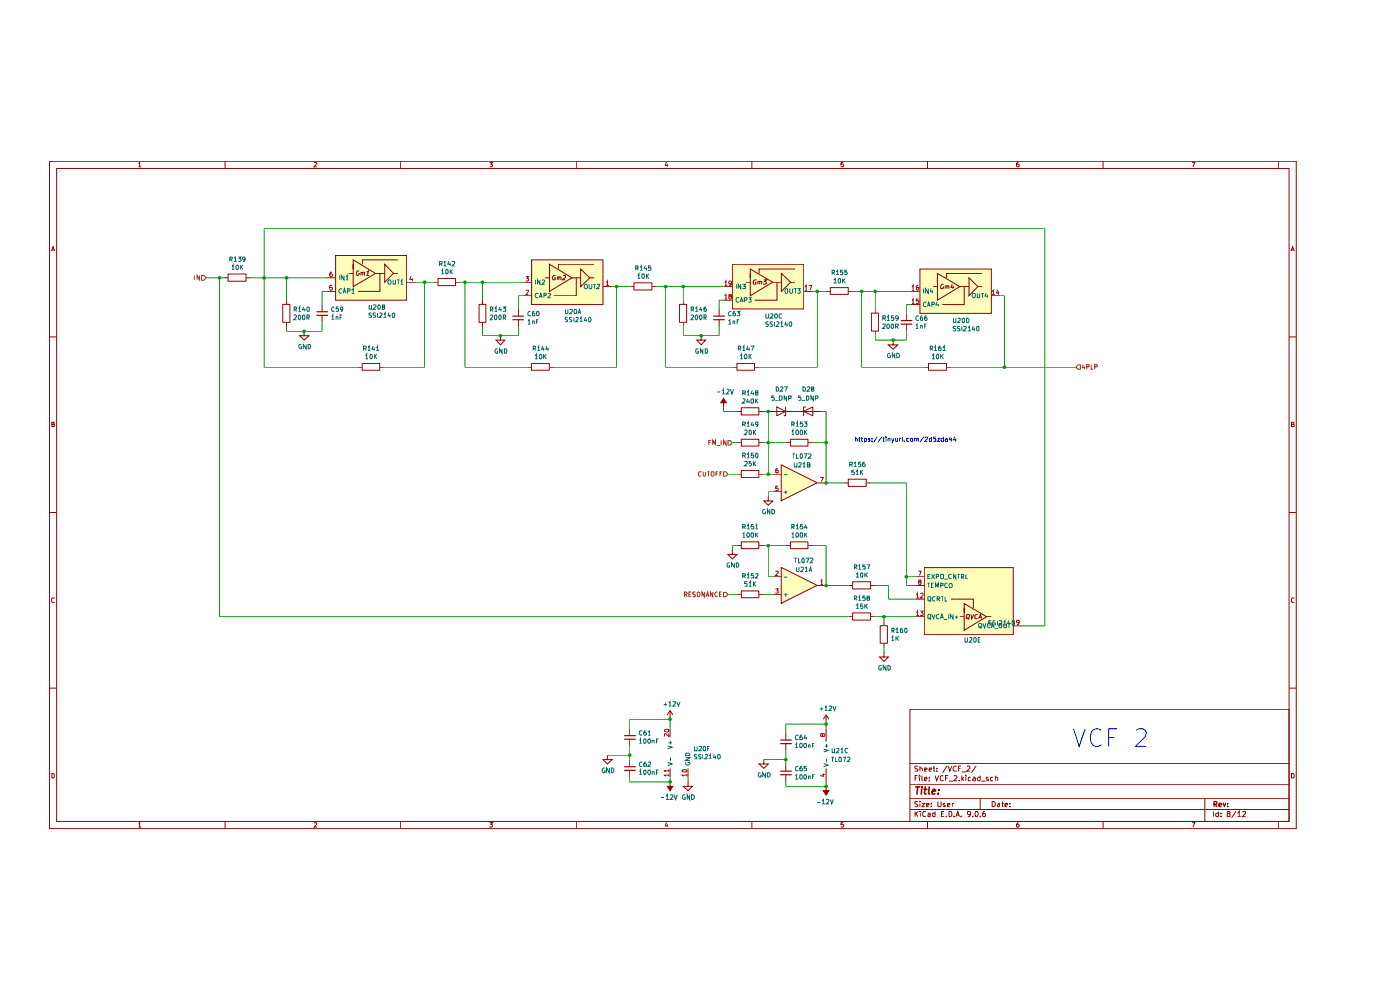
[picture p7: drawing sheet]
<svg xmlns="http://www.w3.org/2000/svg" width="297mm" height="210mm" viewBox="0 0 297 210" stroke-linecap="round" stroke-linejoin="round" font-family="sans-serif">
<g fill="none" stroke="#910000" stroke-width=".21">
<path d="M10.5 34.2h264.5v141.6h-264.5zM12 35.7h261.5v138.5h-261.5zM29.4 34.7l.2-.2v.9M29.4 35.4h.6M47.7 34.2v1.5M66.6 34.5h.5l.1 .1-.6 .8h.6M85 34.2v1.5M103.9 34.5h.6l-.4 .3 .4 .2v.2l-.3 .2-.3-.1M122.3 34.2v1.5M141.4 34.4l-.3 .7h.6M141.6 34.7v.7M159.5 34.2v1.5"/>
<path d="M178.9 34.5h-.4l-.1 .4 .4-.1 .2 .4-.3 .2-.3-.1M196.8 34.2v1.5M216.1 34.5h-.3l-.2 .7 .2 .2 .4-.2-.1-.4h-.4l-.1 .2M234 34.2v1.5M252.9 34.5h.6l-.4 .9M271.3 34.2v1.5M10.9 53.3l.4-1 .3 1M11 53h.5M273.9 53.3l.3-1 .4 1M274 53h.5M10.5 71.5h1.5M273.5 71.5h1.5"/>
<path d="M11 90h.4v-.4h-.4v.9h.4l.1-.4-.2-.1M274 90h.4v-.4h-.4v.9h.5l.1-.3-.3-.2M10.5 108.7h1.5M273.5 108.7h1.5M11.5 126.9l-.4-.1-.2 .5 .2 .5 .4-.1M274.6 126.9l-.5-.1-.1 .3v.5l.1 .2 .5-.1M10.5 146h1.5M193 150.5h80.5v23.7h-80.5zM273.5 146h1.5M11 164.1h.3l.2 .2v.6l-.2 .1h-.3zM29.4 174.8l.2-.3v.9M29.4 175.4h.6"/>
<path d="M47.7 174.2v1.6M66.6 174.6a.31 .31 0 0 1 .4 0 .31 .31 0 0 1 .1 .3l-.5 .5h.6M85 174.2v1.6M103.9 174.5h.6l-.4 .3 .3 .1 .1 .4-.2 .1-.4-.1M122.3 174.2v1.6M141.4 174.4l-.3 .8h.6M141.6 174.8v.6M159.5 174.2v1.6M178.9 174.5h-.4l-.1 .4h.5l.1 .4-.2 .1-.4-.1M193 171.7h80.5M193 169.4h80.5M193 166.5h80.5"/>
<path d="M193 162h80.5M194.1 172.1v1.1M194.1 165h.4M194.3 172.6l.4 .6M194.6 164.5h-.5v1.1M194.7 170.1h-.6v.4l.5 .2 .1 .2-.1 .2h-.5M194.7 162.6l-.4-.1a.37 .37 0 0 0-.2 .4 .37 .37 0 0 0 .5 .3l.1 .1-.1 .3h-.5M194.7 172.1l-.6 .6M195.1 164.5v.1M195.1 164.9v.7M195.2 170v.1M195.2 163l.4-.1 .1 .7"/>
<path d="M195.2 162.5v1.1M195.2 170.4v.7M195.2 172.1v.1M195.2 172.5v.7M195.6 170.4h.6l-.6 .7h.6M195.6 164.5v.9l.1 .2M196.2 165.3l.5-.1-.2-.3h-.3v.7h.4M196.2 163.2h.5l-.1-.3h-.4v.7h.4M196.4 172.2l-.5-.1-.2 .3v.6l.4 .2 .3-.1M196.6 170.8l.5-.1-.1-.3h-.4v.7h.4M196.8 174.2v1.6M196.8 172.6h.6v.6"/>
<path d="M197.1 163.2h.5v-.3h-.4l-.1 .2v.4l.5 .1M197.2 165.5v.1M197.2 164.9v.1M197.4 172.7l-.6 .2v.2l.2 .1 .4-.1M197.6 171v.1M197.6 170.4v.1M197.9 162.9h.5M198.1 162.5v1l.3 .1M198.4 172.6h-.5v.5h.5M198.4 164.5l.3 1.1 .4-1.1M198.4 172.1v1.1M198.7 163.5v.1"/>
<path d="M198.7 162.9v.2M199 170v1.1h.5l.1-.2v-.9M199.7 172.6h.4M200.1 164.6l-.3-.1-.3 .3v.6l.1 .2 .5-.1M200.3 172.1h-.6v1.1h.6M200.5 170.4l-.4 .1 .5 .4-.1 .2h-.4M200.6 165h.4M200.7 173.1v.1M200.9 162.5l-.9 1.4M201 170.8l.5-.1v-.3l-.5 .1 .1 .6h.4M201.2 164.5h-.6v1.1M201.2 162.5l.3 1.1 .4-1.1"/>
<path d="M201.3 172.1h.5l.1 .3v.6l-.3 .2h-.3zM201.3 165.7h.9M202 170.4v.7M202.3 170.4h-.2l-.1 .2M202.3 164.6l.5-.1 .2 .3-.7 .8h.7M202.4 173.1v.1M202.8 173.2l.4-1.1 .3 1.1M202.9 162.6h-.5l-.2 .4 .2 .6 .5-.1M202.9 172.9h.5M203.4 163.1h.4M203.4 165.5v.1M203.9 173.1v.1"/>
<path d="M203.9 162.5h-.5v1.1M204 164.5v1.1M204 163.8h.9M204.1 165.2l.4 .4M204.5 164.9l-.5 .4M204.9 164.5v.1M204.9 164.9v.7M205.1 162.6h.6v.4l-.6 .6h.6M205.9 172.6l-.3 .2-.4-.2 .1-.5h.4a.72 .72 0 0 1-.1 1.1h-.3M205.9 164.9h-.3l-.2 .2 .1 .5h.4M206.3 173.1v.1M206.4 164.9h.4l.1 .1v.6h-.5l-.1-.2 .2-.2h.4"/>
<path d="M206.9 172.2h.4a.64 .64 0 0 1-.1 1 .74 .74 0 0 1-.3-1zM207.1 162.5l-1 1.4M207.9 173.1v.1M207.9 164.5v1.1h-.4l-.2-.2v-.3l.3-.2h.3M207.9 169.4v2.3M208.2 165.7h.8M209 172.1h-.4l-.2 .9 .2 .2 .4-.1v-.5h-.5l-.1 .1M209.6 164.9h-.2l-.2 .1 .2 .3h.2v.3h-.4M210.5 170a.6 .6 0 0 1 .6 .4 .6 .6 0 0 1-.2 .7h-.4zM210.6 164.9h-.2l-.3 .2 .1 .5h.4M211.2 165l.1-.1 .4 .1v.6M211.2 164.5v1.1"/>
<path d="M211.7 170.4h.4v.7h-.4l-.1-.2 .1-.2h.4M212.5 170.4h.4M212.7 170v1.1h.2M213.2 170.8l.6-.1-.1-.3-.5 .1 .1 .6h.4M214.2 171v.1M214.2 170.4v.1M216.1 174.5l-.3 .1-.2 .7 .1 .1h.4l.1-.1-.2-.5-.4 .3M234 174.2v1.6M252.9 174.5h.6l-.4 .9M255.6 169.4v4.8M257.5 172.1v1.1M258.5 172.6l-.4-.1-.2 .2 .1 .4h.5"/>
<path d="M258.5 172.1v1.1M259 173.1v.1M259 172.6h.1M260.5 172.6l-.2-.1v-.3l.6-.1v.4l-.6 .2v.4l.2 .1 .4-.1v-.4l-.1-.1M262.2 172l-.9 1.5M262.5 172.5l.4-.4v1.1M262.5 173.2h.7M263.6 172.2l.6-.1v.5l-.6 .6h.6M271.3 174.2v1.6M274 164.1l.5 .1 .1 .4-.2 .4h-.4z"/>
</g>
<path d="M257.6 170.6l.5-.1v-.4l-.5-.1v1.1M257.8 170.6l.3 .5M258.6 170.8l.6-.1-.2-.3-.4 .1v.4l.1 .2h.4M259.5 170.4l.3 .7 .2-.7M260.4 171v.1M260.4 170.4v.1" fill="none" stroke="#910000" stroke-width=".25"/>
<path d="M194.3 166.9h.8M194.7 166.9l-.2 1.5M195.5 167.4l-.1 1M195.6 166.9v.2M196 167.4h.6M196.3 166.9l-.2 1.3 .4 .2M197.1 166.9l-.1 1.3 .2 .2M197.7 167.9l.8-.1-.2-.4-.4 .1-.2 .7 .2 .2h.4M199.1 168.3l-.1 .1M199.2 167.5v.2" fill="none" stroke="#910000" stroke-width=".34"/>
<g fill="#ffb">
<path d="M196.1 120.4h18.9v14.2h-18.9z"/>
<path d="M195.2 57.1h15.1v9.4h-15.1z"/>
<path d="M155.4 56.1h15.1v9.4h-15.1z"/>
<path d="M112.8 55.1h15.1v9.5h-15.1z"/>
<path d="M165.8 98.6l7.6 3.9-7.6 3.8z"/>
<path d="M71.2 54.2h15.1v9.5h-15.1z"/>
<path d="M165.8 120.4l7.6 3.8-7.6 3.8z"/>
</g>
<g fill="none" stroke="#910000" stroke-width=".21">
<path d="M110.9 59.9h1.9M112.8 55.1h15.1v9.5h-15.1zM115.6 58.9h1M116.6 57.1v4.7l4.7-2.9-4.7-2.8v1.9M117.9 58.4h-.5l-.1 .3-.1 .2 .1 .5 .5-.1v-.4h-.2M118.2 58.8h.4l-.1 .6M118.3 58.8l-.1 .6M118.6 58.8h.4v.6M119.5 58.5l.5-.1v.4l-.7 .6h.6M121.3 58.9h1.9M122.3 58.9v3.8h-4.8M123.2 57.1l1.9 1.8-1.9 1.9z"/>
<path d="M125.1 58.9h1M126.1 56.1h-7.7v1M134.5 60h3.8v1.5h-3.8zM155.4 56.1h15.1v9.4h-15.1zM158.2 59.9h1M159.2 58v4.7l4.7-2.8-4.7-2.8v1.8M160.4 59.4a.5 .5 0 0 0-.6 .2 .5 .5 0 0 0 .1 .7l.5-.1v-.3h-.2M160.8 59.8l.4-.1-.1 .6M160.8 59.7v.6M161.2 59.8h.4l-.1 .5M162 59.4h.6l-.4 .3 .4 .2v.2l-.2 .2-.5-.1M163.9 59.9h1.9"/>
<path d="M164.8 59.9v3.8h-4.7M165.8 58l1.9 1.9-1.9 1.9zM167.7 59.9h1M168.7 57.1h-7.7v.9M195.2 57.1h15.1v9.4h-15.1zM198.9 58.9v4.8l4.7-2.9-4.7-2.8v1.9M205.6 58.9l1.8 1.9-1.8 1.9zM208.4 58h-7.6v.9M110 65.5v1.6M110 67.8v1.5M110.9 62.7h1.9M111.8 77.9h1"/>
<path d="M112.7 77.1h3.8v1.4h-3.8zM116.6 77.9h.9M127.9 60.8h2M133.6 60.8h.9M138.3 60.8h1M153.5 60.8h1.9M153.5 63.7h1.9M170.5 61.8h2M175.3 61.8h.9M176.1 61h3.9v1.4h-3.9zM180 61.8h.9M193.2 61.8h2"/>
<path d="M193.2 64.6h2M197.9 60.8h1M200.1 60.4l-.2-.1-.3 .2v.6l.5 .1v-.3h-.1M200.6 60.7h.3v.5M200.6 60.6l-.1 .6M200.9 60.8l.2-.2 .2 .1-.1 .5M202 60.3l-.2 .7h.5M202.3 60.6l-.1 .6M203.6 60.8h2M204.5 60.8v3.8h-4.6M207.4 60.8h1M210.3 62.7h1.9"/>
<path d="M165.7 98.6l7.6 3.8-7.6 3.8zM166.7 93.9h1M167.7 93.2h3.7v1.4h-3.7zM171.4 93.9h1.1M163 105.3v1h.9l-.9 .9-1-.9h1M163 105.3h.1M163.9 104.3h1.9M163.9 100.6h1.9M166.7 115.7h1M167.7 114.9h3.7v1.5h-3.7zM171.4 115.7h1.1M173.4 102.5h1.9"/>
<path d="M179.1 102.5h.9M180 101.6h3.8v1.6h-3.8zM183.8 102.5h.9M180 130.8h.9M180 124.2h.9M180.9 130h3.8v1.5h-3.8zM180.9 123.4h3.8v1.5h-3.8zM184.7 130.8h1M184.7 124.2h1M186.7 132.7h1.6v3.7h-1.6zM187.5 138.4v1h1l-1 .9-.9-.9h.9M187.5 138.4h.1"/>
<path d="M187.5 131.8v1M187.5 136.5v1M194.2 127.1h1.9M194.2 130.8h1.9M194.2 122.3h1.9M194.2 124.2h1.9M196.1 120.4h18.9v14.2h-18.9zM201.8 127.1h4.7v1.9M203.6 130.8h.9M204.5 129v4.7l4.8-2.9-4.8-2.8v1.9M205.1 130.5l.2-.2 .3 .2-.1 .7h-.5zM205.1 131.1l.5 .3"/>
<path d="M206 130.3l.2 .9 .4-.9M207.4 130.4a.5 .5 0 0 0-.6 .2 .5 .5 0 0 0 .1 .6h.4M207.6 131.2l.4-.9 .2 .9M207.7 131h.5M209.3 130.8h1M215 132.8h1.9M175.3 153.6h.1M175.3 151.6v2M175.3 154.5v2.8M175.3 151.6l-.6 1M175.3 151.6l.5 1M175.3 163v2.9"/>
</g>
<g fill="none" stroke="#b90000" stroke-width=".21">
<path d="M111.6 58.7h.5l-.3 .3 .3 .1v.4h-.5M128.6 59.9l.3-.3v.9M153.7 59.9l.3-.3v.9M111.6 61.6h.5v.3l-.5 .6h.5M128.6 60.5h.6M153.7 62.7l.3-.2v.9M153.7 60.5h.6M153.7 63.4h.6M154.8 62.8l-.2-.1 .1-.2h.4v.3h-.3l-.2 .3 .2 .3 .4-.1-.2-.5M155.2 60l-.1 .2h-.4l-.1-.4 .2-.2 .4 .2-.2 .7h-.3M170.8 60.9l.2-.4v1.1M170.8 61.6h.5"/>
<path d="M171.6 60.5h.6l-.3 1.1M193.5 60.9l.2-.4v1.1M193.5 63.7l.2-.3v1M193.5 61.6h.5M193.5 64.4h.5M194.8 60.5l-.4 .3v.6l.2 .2 .3-.2-.1-.4h-.3l-.1 .1M194.9 63.4h-.5v.4h.5l-.1 .6-.4-.1M210.5 61.8l.2-.2v.9M210.5 62.5h.6M211.7 61.5l-.3 .7h.6M211.8 61.8v.7M165 99.4l-.4 .2v.7h.5l-.1-.6h-.3l-.1 .2"/>
<path d="M165.1 103.1h-.5v.5h.5l-.1 .5-.4-.1M174 101.3h.7l-.5 .9M194.4 126.2l.2-.4v1M194.4 129.9l.2-.3v1M194.4 126.8h.6M194.4 130.6h.6M194.8 121.2h.6l-.3 .9M195.1 123.4h-.2v-.3l.4-.1 .1 .3-.5 .2 .1 .5h.3l.1-.2-.2-.4M195.2 129.6h.6l-.2 .4 .2 .1v.4h-.6M195.3 126l.1-.2h.3l.1 .4-.6 .6h.6M216.2 131.9l-.1 .2h-.4v-.5h.4l.1 .1-.1 .7-.4 .1M174.5 155.8l.2-.2 .3 .2v.2l-.3 .2-.4-.6-.2 .1v.4l.2 .1 .2-.2"/>
<path d="M174.4 164.3h.6M174.7 164.1v.6l-.7-.2"/>
</g>
<g fill="none" stroke="#006665" stroke-width=".21">
<path d="M113.6 59.4v.9M114.5 59.4v.9l-.5-.9v.9M115 59.4h.4l.2 .1-.6 .8h.6M114.1 62.3l-.4-.1a.48 .48 0 0 0-.1 .6 .48 .48 0 0 0 .5 .3M114.4 63.2l.3-1 .4 1M114.5 62.9h.5M115.4 62.7h.4v-.5h-.4v1M116.2 62.3l.5-.1 .1 .2-.6 .8h.6M124 60.5l.4-.2a.59 .59 0 0 1 .1 .9l-.5-.1zM125 60.3v.9h.5l.1-.9M125.8 60.3h.6M126.1 60.3v.9"/>
<path d="M126.7 60.4h.5v.3l-.6 .5h.6M156.2 60.3v.9M156.7 63.3l-.4-.1a.48 .48 0 0 0-.1 .6 .48 .48 0 0 0 .5 .2M157 64.1l.3-.9 .3 .9M157.1 63.8h.5M157.1 60.3v.9l-.5-.9v.9M157.6 60.3h.6l-.4 .4h.3v.5l-.5-.1M157.9 63.7h.4l.2-.2-.1-.3h-.5v.9M158.8 63.2h.5l-.2 .3 .2 .1v.4h-.5M166.8 61.2l.3 .2v.7l-.3 .1a.6 .6 0 0 1 0-1zM167.5 61.2v.8l.2 .2h.3l.1-.2v-.8M168.4 61.2h.6"/>
<path d="M168.7 61.2v1M169.2 61.2h.6l-.3 .4 .3 .1v.5h-.6M195.9 61.2v1M196.4 64.2l-.3-.1-.2 .3 .1 .5h.4M196.8 65l.2-.9 .4 .9M196.8 64.8h.5M196.9 61.2v1l-.6-1v1M197.5 61.2l-.1 .7h.5M197.7 64.6l.5-.1v-.3l-.5-.1v.9M197.8 61.6v.6M198.8 64l-.3 .7h.6M199 64.4v.6"/>
<path d="M206.3 62.3h.5a.6 .6 0 0 1-.1 .9h-.2a.6 .6 0 0 1-.2-.9zM207.3 62.2v.9l.2 .1 .4-.2v-.8M208.2 62.2h.5M208.4 62.2v1M209.2 62.2l-.2 .6h.5M209.5 62.5v.7M166.3 104.4h.7M166.3 100.7h.7M166.7 104.1v.7M196.8 123.7h.5M196.8 126.7h.6v.6l-.1 .2-.5-.2zM196.8 122.3h.4"/>
<path d="M197 127.3l.5 .3M197 131.1l.5 .3M197 130.3l.4 .2v.7h-.6v-.7zM197 123.7v.9M197.4 121.8h-.6v1h.6M197.6 121.8l.7 1M197.6 124.1h.3M197.7 130.3l.3 .9 .4-.9M198 123.7h-.4v.9h.4M198.3 121.8l-.7 1M198.4 126.7l-.4-.1a.46 .46 0 0 0-.2 .6 .46 .46 0 0 0 .6 .2M198.5 124.6v-.9l.3 .7 .2-.7v.9"/>
<path d="M198.6 122.3h.4l.1-.1-.1-.4h-.4v1M198.8 127h.4l.2-.2-.2-.2h-.4v.9M199 127l.4 .5M199.2 130.4a.47 .47 0 0 0-.6 .2 .47 .47 0 0 0 .2 .6h.4M199.5 131.2l.3-.9 .3 .9M199.6 121.9h.5v.8l-.4 .1-.1-.2zM199.6 124.2l.5-.1v-.3l-.5-.1v.9M199.6 131h.5M199.6 126.6h.5M199.9 126.6v.9M200.2 131.4h.7M200.3 122.9h.8"/>
<path d="M200.5 126.6v.9h.4M201 123.8l-.2-.1a.56 .56 0 0 0-.2 .9l.4-.1M201.2 130.3v.9M201.6 123.7h.2a.59 .59 0 0 1 0 .9l-.4-.1a.6 .6 0 0 1 .2-.8zM201.8 121.9l-.4-.1-.2 .2v.5l.4 .3 .2-.1M202.2 130.3v.9l-.6-.9v.9M202.6 130.9h.7M202.8 121.8v1l-.5-1v1M202.9 130.6v.6M203.1 121.8h.5M203.4 121.8v1M204 122.3h.3l.2-.4-.5-.1v1"/>
<path d="M204.1 122.3l.4 .5M204.9 121.8v1h.4M207.7 132.3h.5a.6 .6 0 0 1-.2 .9h-.1a.6 .6 0 0 1-.2-.9zM207.8 132.9l.5 .4M208.5 132.3l.4 .9 .2-.9M210.1 132.3h-.5l-.1 .1v.5l.2 .3 .4-.1M210.3 133.2l.3-.9 .3 .9M210.4 132.9h.4M211 133.3h.7M211.9 132.3h.6v.7l-.2 .2-.4-.2zM212.9 132.3v.7l.2 .2 .4-.2v-.7M213.8 132.3h.6"/>
<path d="M214 132.3v.9M174.7 158.9l1 .3-1 .3M175 158.2h.7M175.3 157.8v.8M174.7 162l1 .3-1 .3M175.3 161v.7"/>
</g>
<path d="M108.8 67.8h2.3M108.8 67.1h2.3" fill="none" stroke="#910000" stroke-width=".25"/>
<path d="M154.4 93.5h.5l.5 .4-.5 .5h-.5z" fill="#fff"/>
<path d="M150.4 93.9h.3M150.9 93.4h-.5v1M151.2 94.4v-1l.3 .7 .3-.7v1M152.1 94.5h.7M153 93.4v1M154 93.4v1l-.5-1v1M154.4 93.5h.5l.5 .4-.5 .5h-.5z" fill="none" stroke="#765500" stroke-width=".21"/>
<path d="M153.5 100.1h.5l.4 .5-.4 .4h-.5z" fill="#fff"/>
<path d="M148.8 100.2l-.5-.1a.48 .48 0 0 0-.1 .6 .48 .48 0 0 0 .6 .2M149.2 100.1v.7l.1 .2 .4-.1v-.8M150 100.1h.5M150.3 100.1v.9M150.9 100.2h.6l-.1 .7-.4 .1-.1-.2zM151.9 100.5h.3M152.3 100.1h-.4v.9M152.7 100.5h.3M153.2 100.1h-.5v.9M153.5 100.1h.5l.4 .5-.4 .4h-.5z" fill="none" stroke="#765500" stroke-width=".21"/>
<path d="M156.4 93.9h.9M157.3 99.8h3.7v1.5h-3.7zM157.3 93.2h3.7v1.4h-3.7zM161 93.9h1M156.4 100.6h.9M161 100.6h1" fill="none" stroke="#910000" stroke-width=".21"/>
<path d="M153.5 125.7h.5l.4 .4-.4 .5h-.5z" fill="#fff"/>
<g fill="none" stroke="#765500" stroke-width=".21">
<path d="M145.2 126.1h.4l.2-.2-.1-.2-.5-.1v1M145.5 126.1l.3 .5M146.1 126.1h.4M146.6 125.6h-.5v1h.5M147.5 125.7h-.5v.3l.5 .2v.3h-.5M148.1 125.6h.1a.6 .6 0 0 1 0 1l-.3-.2v-.7zM149.4 125.6v1l-.5-1v1M149.8 126.6l.3-1 .3 1M149.9 126.2h.4M151.2 125.6v1l-.5-1v1M152.2 125.7a.45 .45 0 0 0-.6 .4 .45 .45 0 0 0 .6 .4M152.6 126.1h.4"/>
<path d="M153.1 125.6h-.5v1h.5M153.5 125.7h.5l.4 .4-.4 .5h-.5z"/>
</g>
<path d="M153.5 84.5l.6 .9h-.6v1v-1h-.6z" fill="#910000"/>
<g fill="none" stroke="#910000" stroke-width=".21">
<path d="M144.1 64.6h1.6v3.8h-1.6zM144.9 63.7v.9M144.9 68.4v.9M148.8 71.2v.9h.9l-.9 1.1-1-1.1h1M148.8 71.2h.1M152.6 65.5v1.6M152.6 67.8v1.5M153.5 85.4h-.6l.6-.9 .6 .9h-.6v1M153.5 86.4h.1M163 87.3h11.3M164.8 86.3l1.9 1-1.9 .9zM166.7 86.3v1.9h-.4"/>
<path d="M170.5 87.3l1.9-1v1.9zM170.9 86.3h-.4v1.9M156.4 115.7h.9M157.3 114.9h3.7v1.5h-3.7zM161 115.7h1"/>
</g>
<path d="M151.4 67.8h2.3M151.4 67.1h2.3" fill="none" stroke="#910000" stroke-width=".25"/>
<path d="M228.7 77.4h.5v.9h-.5l-.4-.4z" fill="#fff"/>
<path d="M228.7 77.4h.5v.9h-.5l-.4-.4zM229.8 77.3l-.2 .7h.6M230 77.6v.7M230.5 77.8h.5v-.4l-.5-.1v1M231.5 77.3v1h.4M232.2 77.8h.5l.1-.2-.1-.2-.5-.1v1" fill="none" stroke="#765500" stroke-width=".21"/>
<g fill="none" stroke="#910000" stroke-width=".21">
<path d="M92 59.9h1M92.9 59.1h3.7v1.5h-3.7zM96.7 59.9h1M60 64.6h1.5v3.8h-1.5zM60.8 63.7v.9M60.8 68.4v.9M155.4 77.9h1M156.3 77.1h3.8v1.4h-3.8zM160.1 77.9h.9M184.9 66.4h1.5v3.8h-1.5zM185.7 65.5v1M185.7 70.3v.9"/>
<path d="M189.5 72.1v1.1h.9l-.9 .9-1-.9h1M189.5 72.1h.1M192.3 66.5v1.5M192.3 68.8v1.5M196.1 77.9h.9M197 77.1h3.8v1.4h-3.8zM200.8 77.9h1M156.4 87.3h.9M157.3 86.5h3.7v1.5h-3.7zM161 87.3h1"/>
</g>
<path d="M191.2 68.8h2.3M191.2 68h2.3" fill="none" stroke="#910000" stroke-width=".25"/>
<path d="M42.8 58.4h.5l.5 .5-.5 .5h-.5z" fill="#fff"/>
<path d="M41.3 58.4v1M42.3 58.4v1l-.5-1v1M42.8 58.4h.5l.5 .5-.5 .5h-.5z" fill="none" stroke="#765500" stroke-width=".21"/>
<g fill="none" stroke="#910000" stroke-width=".21">
<path d="M47.5 58.9h.9M48.4 58.1h3.8v1.6h-3.8zM52.2 58.9h1M69.3 58.9h1.9M71.2 54.2h15.1v9.5h-15.1zM74 58h.9M74.9 56.1v4.7l4.8-2.8-4.8-2.9v2M76.2 57.5l-.5 .1-.1 .7 .3 .1 .2-.1 .1-.3h-.2M76.6 57.9l.1-.2 .3 .1v.6M76.6 57.7l-.1 .7M77 57.9l.1-.2 .3 .1-.1 .6M77.7 58.4h.6"/>
<path d="M77.8 57.7l.3-.2-.1 .9M79.7 58h1.9M80.6 58v3.8h-4.7M81.6 56.1l1.9 1.9-1.9 1.9zM83.5 58h.9M84.4 55.1h-7.5v1M86.3 59.9h1.9M64.5 70.3v.9h1l-1 .9-.9-.9h.9M64.5 70.3h.1M68.3 64.6v1.5M68.3 66.9v1.5M69.3 61.8h1.9"/>
<path d="M75.9 77.9h1M76.8 77.1h3.8v1.4h-3.8zM80.6 77.9h1M101.6 64.6h1.5v3.8h-1.5zM102.4 63.7v.9M102.4 68.4v.9M106.2 71.2v.9h.9l-.9 1.1-1-1.1h1M106.2 71.2h.1M163.9 126.1h1.9M163.9 122.3h1.9M165.7 120.4l7.6 3.8-7.6 3.8zM173.4 124.2h1.9"/>
<path d="M146 165.9v.9h.9l-.9 .9-1.1-.9h1.1M146 165.9h.1"/>
</g>
<path d="M70.4 57.7l-.3 .1a.6 .6 0 0 0 0 .9l.4-.2v-.2l-.1-.2-.5 .2M87.2 58.6l-.3 .7h.6M87.5 59v.6M70.4 60.5h-.4l-.1 .5h.5v.5l-.3 .1-.2-.2M164.5 124.9h.6l-.3 .4 .3 .1v.3h-.6M164.6 121.2h.4l.1 .3-.6 .6h.6M174.1 123.3l.2-.3v1M174.1 124h.5" fill="none" stroke="#b90000" stroke-width=".21"/>
<g fill="none" stroke="#006665" stroke-width=".21">
<path d="M72 58.4v1M73 58.4v1l-.6-1v1M73.4 58.7l.3-.3v1M73.4 59.4h.5M82.5 59.4h.2a.59 .59 0 0 1 .1 .9l-.4-.1a.6 .6 0 0 1 .1-.8zM83.4 59.4l.1 .9h.3l.1-.2v-.7M84.2 59.4h.5M84.5 59.4v.9M85 59.6l.3-.2v.9M72.5 61.4l-.3-.2-.3 .4 .3 .6h.3M72.8 62.2l.3-1 .3 1M72.9 61.9h.4"/>
<path d="M73.7 61.7l.5-.1-.1-.4h-.4v1M74.6 61.6l.3-.4v1M74.6 62.2h.6M85 60.3h.6M166.3 126.2h.7M166.3 122.4h.7M166.7 125.8v.8"/>
</g>
<path d="M67.2 66.9h2.3M67.2 66.1h2.3" fill="none" stroke="#910000" stroke-width=".25"/>
<path d="M142.1 165.9v.9h.6l-.6 .9-.5-.9h.5z" fill="#910000"/>
<g fill="none" stroke="#910000" stroke-width=".21">
<path d="M155.4 116.7v.9h1l-1 .9-1-.9h1M155.4 116.7h.1M156.4 126.1h.9M157.3 125.4h3.7v1.4h-3.7zM161 126.1h1M133.6 154.5v1.5M133.6 156.8v1.4M142.1 152.6h.1M142.1 150.7v1.9M142.1 154.5v1.9M142.1 150.7l-.5 .9M142.1 150.7l.6 .9"/>
<path d="M166.7 155.5v1.5M166.7 157.7v1.6M128.9 160.2v.9h1l-1 1-1-1h1M128.9 160.2h.1M133.6 161.1v1.5M133.6 163.4v1.5M142.1 165.9v.9h-.5l.5 .9 .6-.9h-.6M142.1 165.9h.1M142.1 163v1.9M146 163v1.9"/>
</g>
<path d="M141 154.9a.54 .54 0 0 1 .9 .1 .49 .49 0 0 1-.5 .3 .49 .49 0 0 1-.4-.4zM141.9 155.6v.6l-.7-.6-.2 .1v.4M141.9 164.4h-.9l.2 .3M141.9 163.5h-.9l.2 .3M141.9 163.2v.6M141.9 164.2v.5M144.8 163.3a.68 .68 0 0 1 .9 .3l-.2 .2h-.6l-.2-.2zM145.7 164.4h-1l.3 .3M145.7 164.2v.5" fill="none" stroke="#b90000" stroke-width=".21"/>
<path d="M141.6 158.2l1 .3-1 .3M141.8 157.6h.8M142.2 157.1v.8M145.5 159.9l.1-.1h.5l.3 .2v.3h-.9zM141.6 161.7l1 .4-1 .3M142.2 160.7v.7M145.5 161.7v.4a.45 .45 0 0 0 .6 .1l.3-.3-.1-.2h-.3v.2M145.5 160.7h.9l-.9 .6h.9" fill="none" stroke="#006665" stroke-width=".21"/>
<path d="M132.5 156.8h2.3M132.5 156h2.3M165.6 157.7h2.3M165.6 157h2.3M132.5 163.4h2.3M132.5 162.6h2.3" fill="none" stroke="#910000" stroke-width=".25"/>
<path d="M175.3 166.8v.9h.5l-.5 1-.6-1h.6z" fill="#910000"/>
<path d="M162 161.1v1h1l-1 .9-1-.9h1M162 161.1h.1M166.7 162.1v1.5M166.7 164.3v1.6M175.3 166.8v.9h-.6l.6 1 .5-1h-.5M175.3 166.8h.1" fill="none" stroke="#910000" stroke-width=".21"/>
<path d="M165.6 164.3h2.3M165.6 163.6h2.3" fill="none" stroke="#910000" stroke-width=".25"/>
<g fill="none" stroke="#090" stroke-width=".21">
<path d="M43.8 58.9h3.7M46.6 58.9v71.9h133.4M53.2 58.9h16.1M60.8 58.9v4.8M88.2 59.9h3.8M90.1 59.9v18h-8.5M97.7 59.9h13.2M98.6 59.9v18h13.2M102.4 59.9v3.8M68.3 68.4v1.9h-7.5v-1M69.3 61.8h-1v2.8M75.9 77.9h-19.9v-29.4h165.7v84.3h-4.8"/>
<path d="M102.4 69.3v1.9h7.6v-1.9M110.9 62.7h-.9v2.8M129.9 60.8h3.7M130.8 60.8v17.1h-13.3M139.3 60.8h14.2M141.2 60.8v17.1h14.2M144.9 69.3v1.9h7.7v-1.9M144.9 60.8v2.9M153.5 63.7h-.9v1.8M172.5 61.8h2.8M173.4 61.8v16.1h-12.4M180.9 61.8h12.3"/>
<path d="M182.8 61.8v16.1h13.3M185.7 61.8v3.7M192.3 70.3v1.8h-6.6v-.9M193.2 64.6h-.9v1.9M201.8 77.9h26.5M212.2 62.7h.9v15.2M153.5 86.4v.9h2.9M155.4 93.9h1M162 87.3h1v13.3M162 93.9h4.7M172.5 93.9h2.8M174.3 87.3h1v15.2h3.8"/>
<path d="M154.4 100.6h2M156.4 115.7h-1v1M162 100.6h1.9M162 115.7h4.7M163 115.7v6.6h.9M163.9 104.3h-.9v1M172.5 115.7h2.8v8.5h4.7M184.7 102.5h7.6v21.7h1.9M154.4 126.1h2M162 126.1h1.9M185.7 124.2h2.8v2.9h5.7M185.7 130.8h8.5"/>
<path d="M187.5 130.8v1M187.5 137.5v.9M192.3 122.3h1.9M133.6 154.5v-1.9h8.5v1.9M133.6 158.2v2.9M166.7 159.3v2.8M175.3 154.5v-.9h-8.6v1.9M128.9 160.2h4.7M133.6 164.9v1h8.5v-1M146 164.9v1M162 161.1h4.7M166.7 165.9v.9h8.6v-.9"/>
</g>
<g fill="none" stroke="#0000ca" stroke-width=".21">
<path d="M181.4 93.1l.3-.1 .2 .1v.5M181.4 92.7v.9M182.1 93h.4M182.3 92.7v.9h.2M182.7 93h.3M182.8 92.7v.8l.2 .1M183.4 93.1h.4v.5h-.4M183.4 93v.9M184.6 93.1l-.3-.1-.2 .1 .5 .2v.3h-.5M185 93.6h.1M185 93.1h.1M186.1 92.6l-.8 1.2"/>
<path d="M187.1 92.6l-.8 1.2M187.3 93h.3M187.4 92.7v.9h.2M188 92.7v.1M188 93v.6M188.4 93.1h.4v.5M188.4 93v.6M189.1 93l.3 .6M189.6 93l-.3 .8-.2 .1M190 93v.6h.4M190.4 93v.6M190.8 93v.6"/>
<path d="M191.1 93l-.3 .1M191.4 92.7v.8l.2 .1M191.9 93.6h.1M192.8 93.1h-.4v.5h.4M193.1 93.1l.2-.1 .3 .1v.5h-.3l-.2-.1zM194.1 93.1l.2-.1 .2 .1v.5M194.1 93v.6M194.5 93.1l.1-.1 .2 .1v.5M196 92.6l-.8 1.2M196.3 92.8l.4-.1 .1 .4-.6 .5h.6M197.6 93.1h-.4v.5h.4M197.6 92.7v.9"/>
<path d="M198.5 92.7h-.5v.4h.5v.5h-.5M198.9 93h.5l-.5 .6h.5M200.1 93.1l-.2-.1-.3 .1 .1 .5h.4M200.1 92.7v.9M200.6 93.1l.2-.1 .2 .1v.5M201 93.2h-.3l-.2 .2 .2 .2h.3M201.6 92.6l-.2 .7h.6M201.8 93v.6M202.5 92.6l-.2 .7h.6M202.8 93v.6M227.7 154.6l1.2 3.7 1.3-3.7M233.6 154.9a1.39 1.39 0 0 0-1.6-.1 1.39 1.39 0 0 0-.7 1.4 1.68 1.68 0 0 0 1.6 2.1l.5-.1 .2-.3"/>
<path d="M235.2 156.4h1.2M237 154.6h-1.8v3.7M241 154.9l.5-.3h1a.91 .91 0 0 1 .7 1l-.2 .6-2.1 2.1h2.3"/>
</g>
<g fill="#090">
<circle cx="166.7" cy="161.1" r=".38"/>
<circle cx="175.3" cy="166.8" r=".38"/>
<circle cx="175.3" cy="124.2" r=".38"/>
<circle cx="187.5" cy="130.8" r=".38"/>
<circle cx="192.3" cy="122.3" r=".38"/>
<circle cx="175.3" cy="153.6" r=".38"/>
<circle cx="213.1" cy="77.9" r=".38"/>
<circle cx="189.5" cy="72.1" r=".38"/>
<circle cx="185.7" cy="61.8" r=".38"/>
<circle cx="182.8" cy="61.8" r=".38"/>
<circle cx="173.4" cy="61.8" r=".38"/>
<circle cx="175.3" cy="102.4" r=".38"/>
<circle cx="163" cy="100.6" r=".38"/>
<circle cx="130.8" cy="60.8" r=".38"/>
<circle cx="144.9" cy="60.8" r=".38"/>
<circle cx="141.2" cy="60.8" r=".38"/>
<circle cx="142.1" cy="152.6" r=".38"/>
<circle cx="148.8" cy="71.2" r=".38"/>
<circle cx="163" cy="87.3" r=".38"/>
<circle cx="163" cy="93.9" r=".38"/>
<circle cx="175.3" cy="93.9" r=".38"/>
<circle cx="102.4" cy="59.9" r=".38"/>
<circle cx="64.5" cy="70.3" r=".38"/>
<circle cx="60.8" cy="58.9" r=".38"/>
<circle cx="98.6" cy="59.9" r=".38"/>
<circle cx="90.1" cy="59.9" r=".38"/>
<circle cx="46.6" cy="58.9" r=".38"/>
<circle cx="56" cy="58.9" r=".38"/>
<circle cx="106.2" cy="71.2" r=".38"/>
<circle cx="163" cy="115.7" r=".38"/>
<circle cx="133.6" cy="160.2" r=".38"/>
<circle cx="142.1" cy="165.9" r=".38"/>
</g>
<g fill="none" stroke="#006665" stroke-width=".21">
<path d="M48.8 55h.4l.1-.4-.5-.1v1M49 55l.3 .5M49.2 56.5l.2-.3v1M49.2 57.2h.5M49.7 54.8l.2-.3v1M49.7 55.5h.5M50.1 56.3l.2-.1a.47 .47 0 0 1 .3 .5 .47 .47 0 0 1-.4 .5l-.2-.4zM50.5 54.5h.6l-.3 .4h.2l.1 .4-.2 .2-.4-.1M51 56.2v1M51.1 56.6l.5 .6M51.6 56.2l-.6 .5M52 54.9l-.4 .2-.1-.1v-.4h.5l-.1 .8-.3 .1"/>
<path d="M93.2 56l.5-.1v-.4h-.5v.9M93.5 56l.3 .4M93.6 57.4l.3-.2v.9M93.6 58.1h.5M94.1 55.7l.3-.2v.9M94.1 56.4h.6M94.7 57.2a.47 .47 0 0 1 .4 .5 .47 .47 0 0 1-.4 .4l-.1-.8zM95.2 55.4l-.2 .7h.6M95.5 55.8v.6M95.5 57.2v.9M95.6 57.6l.4 .5M95.9 55.5h.5v.4l-.5 .5h.5"/>
<path d="M96 57.2l-.5 .5M134.9 56.9l.5-.1v-.3l-.5-.1v.9M135.1 56.9l.3 .4M135.3 58.4l.2-.3v1M135.3 59.1h.5M135.8 56.6l.3-.2v.9M135.8 57.3h.5M136.2 58.2l.2-.1a.55 .55 0 0 1 .3 .5 .55 .55 0 0 1-.3 .5l-.3-.4zM136.9 56.3l-.3 .7h.6M137.2 56.7v.6M137.2 58.1v1M137.2 58.5l.5 .6"/>
<path d="M137.7 58.1l-.5 .6M138.1 56.4h-.5v.4h.5l-.1 .5-.4-.1M176.5 57.8l.5-.1v-.3l-.5-.1v1M176.7 57.8l.3 .5M176.9 59.4l.3-.3v.9M177.4 57.6l.3-.3v1M177.4 58.3h.6M177.9 59.2l.3-.1 .1 .2v.6l-.2 .1a.53 .53 0 0 1-.2-.8zM178.7 59.1v.9M178.8 57.3h-.5v.4h.5v.5h-.5M178.9 59.4l.4 .6M179.3 59.1l-.6 .5"/>
<path d="M179.7 57.3h-.5v.4h.4l.1 .2v.4l-.5-.1M62.3 66.9l.4-.1 .2 .3-.6 .7h.6M62.4 65.6l.5-.1v-.3l-.5-.1v.9M62.6 65.6l.3 .4M63.3 66.9l.3-.1 .2 .4-.2 .6-.4-.4zM63.3 65.4l.3-.3v.9M63.3 66h.5M63.9 73.1h-.3l-.2 .1v.5l.3 .3 .3-.1v-.3h-.3M64.3 66.9l.2-.1 .2 .3v.5l-.2 .2-.3-.2zM64.4 65.1l-.2 .6h.6M64.7 65.5v.5M64.9 73.1v.9l-.6-.9v.9"/>
<path d="M65.1 67.3h.4l.1-.4-.5-.1v1M65.1 65.3l.3-.2 .2 .2-.1 .7-.4-.1zM65.4 73.1h.3l.2 .1v.5l-.3 .3h-.2zM65.4 67.3l.2 .5M70.4 67.1l.2-.3v1M70.4 67.8h.5M70.9 65.2l-.2-.1-.3 .3v.5l.1 .1h.4M71.3 67.2l.2-.1 .2 .2v.5M71.3 67.1v.7M71.8 65.1h-.4l-.1 .4h.5v.5h-.5M72.1 67.3h.4M72.6 66.8h-.5v1"/>
<path d="M72.7 65.5l-.1 .2-.4-.1v-.4l.4-.1a.72 .72 0 0 1 0 .9h-.3M77.1 73.9l.5-.1 .1-.2-.6-.2v.9M77.4 73.9l.3 .4M77.5 75.4l.3-.3v1M77.5 76.1h.6M78.1 73.7l.2-.3v.9M78.1 74.3h.5M78.3 64.7v.8l.2 .1 .3-.1v-.8M78.6 75.1a.55 .55 0 0 1 .4 .5 .55 .55 0 0 1-.4 .5l-.1-.1v-.6zM78.8 66.5l-.4-.1-.2 .2 .1 .2 .4 .1 .1 .2-.1 .2h-.5M79.2 73.4l-.3 .7h.6M79.2 64.8l.5-.1 .1 .3-.6 .6h.6"/>
<path d="M79.4 73.7v.6M79.4 75.1v1M79.5 75.5l.4 .6M79.7 66.5h-.5v.3l.5 .2-.1 .3h-.4M79.8 73.7l.3-.3v.9M79.8 74.3h.6M79.9 75.1l-.5 .6M80.1 66.4v.9M80.3 64.7a.47 .47 0 0 1 .4 .4 .47 .47 0 0 1-.4 .5l-.1-.1zM80.5 66.5h.5v.3l-.6 .5h.6M81.1 65.1l.5-.2-.1-.2h-.4v.9h.3l.2-.1v-.3l-.2-.1M81.4 66.6l.3-.2v.9"/>
<path d="M81.4 67.3h.6M82.5 66.3l-.2 .7h.6M82.7 66.7v.6M83.2 66.6l.2-.2 .3 .2-.1 .7h-.3zM104 66.9l.3-.1 .3 .3-.6 .7h.6M104 65.6l.6-.1v-.3l-.6-.1v.9M104.2 65.6l.4 .4M104.9 65.4l.3-.3v.9M104.9 66h.6M105 66.9l.2-.1 .2 .3v.5l-.2 .2-.3-.2zM105.6 74l-.5 .1-.1 .4 .2 .4h.4v-.4h-.2M106 66.8a.55 .55 0 0 1 .3 .5 .55 .55 0 0 1-.3 .5l-.2-.2v-.5z"/>
<path d="M106.1 65.1l-.3 .6h.6M106.3 65.5v.5M106.5 74v.9l-.5-.9v.9M106.7 65.1h.6l-.4 .4h.4v.5h-.6M106.8 67.3h.4l.1-.4-.5-.1v1M106.9 67.3l.4 .5M107 74h.4l.1 .3-.1 .6h-.4zM112 68.1l.3-.3v1M112 68.8h.5M112.5 66.1l-.2-.1-.3 .3v.5l.2 .2 .3-.1M112.9 68.2l.3-.1 .2 .1v.6M112.9 68.1v.7"/>
<path d="M113.1 73.9l.5-.1v-.3l-.5-.1v.9M113.4 66l-.4 .1-.1 .8h.5v-.3l-.1-.2-.4 .2M113.4 73.9l.2 .4M113.5 75.4l.3-.3v1M113.5 76.1h.5M113.8 68.2h.3M113.9 66.1l.1-.1a.47 .47 0 0 1 .4 .5 .47 .47 0 0 1-.4 .5l-.2-.4zM114 73.7l.3-.3v.9M114 74.3h.5M114.2 67.8h-.4v1M114.6 75.1a.55 .55 0 0 1 .4 .5 .55 .55 0 0 1-.4 .5 .63 .63 0 0 1 0-1zM115.1 73.4l-.2 .7h.6"/>
<path d="M115.3 73.7v.6M115.3 75.1v1M115.5 75.5l.4 .6M115.9 75.1l-.6 .6M116 73.4l-.2 .7h.6M116.2 73.7v.6M120 65.6v.9l.1 .1 .4-.2v-.8M120.4 67.4l-.3-.1-.2 .2 .2 .3 .3 .1-.1 .3h-.4M120.9 65.7l.4-.1 .1 .4-.6 .6h.6M121.3 67.4h-.5v.3l.5 .3-.1 .2h-.4M121.7 67.3v.9M121.9 65.6a.47 .47 0 0 1 .5 .5 .47 .47 0 0 1-.4 .5 .59 .59 0 0 1-.1-1z"/>
<path d="M122.2 67.4l.3-.1 .2 .3-.6 .6h.6M122.6 66.6l.3-1 .3 1M122.7 66.3h.4M123 67.6l.3-.3v.9M123 68.2h.6M124.2 67.3l-.3 .7h.6M124.4 67.7v.5M125 67.3a.47 .47 0 0 1 .4 .5 .47 .47 0 0 1-.4 .4l-.1-.7zM146.6 66.9a.31 .31 0 0 1 .3 0 .31 .31 0 0 1 .2 .3l-.5 .6h.5M146.6 65.6l.5-.1v-.3l-.5-.1v.9M146.8 65.6l.3 .4M147.5 65.4l.3-.3v.9"/>
<path d="M147.5 66h.6M147.6 66.9l.2-.1 .2 .3v.5l-.2 .2-.3-.2zM148.2 74l-.5 .1-.1 .4 .1 .4h.5v-.4h-.2M148.5 66.9l.1-.1a.55 .55 0 0 1 .3 .5 .55 .55 0 0 1-.3 .5l-.3-.4zM148.7 65.1l-.3 .6h.6M148.8 65.5v.5M149.1 74v.9l-.5-.9v.9M149.3 67.3h.5l.1-.2-.2-.3h-.4v1M149.5 67.3l.4 .5M149.6 74h.3l.2 .3-.2 .6h-.3zM149.8 65.1l-.5 .3v.6h.5l.1-.4-.2-.1-.4 .1M154.5 68.1l.3-.3v1"/>
<path d="M154.5 68.8h.6M155.1 66.1l-.3-.1-.2 .3a.45 .45 0 0 0 .2 .7l.3-.1M155.5 68.2h.4v.6M155.5 68.1v.7M156 66l-.4 .1-.1 .8h.5v-.3l-.1-.2-.4 .2M156.4 66h.6l-.4 .4 .4 .2-.1 .4-.5-.1M156.4 68.2h.2M156.6 73.9l.5-.1v-.3l-.5-.1v.9M156.8 67.8h-.4v1M156.9 73.9l.2 .4M157.1 75.4l.2-.3v1M157.1 76.1h.5"/>
<path d="M157.6 73.7l.2-.3v.9M157.6 74.3h.5M158.2 75.1a.55 .55 0 0 1 .3 .5 .55 .55 0 0 1-.3 .5 .63 .63 0 0 1 0-1zM158.7 73.4l-.3 .7h.6M158.9 73.7v.6M158.9 75.1v1M159 75.5l.4 .6M159.3 73.4h.6l-.4 .9M159.4 75.1l-.5 .6M162.5 66.6v.7l.1 .2h.4l.1-.2v-.7M163 68.3h-.5v.4l.5 .1-.2 .5-.3-.1M163.5 66.6h.3l.2 .2-.6 .7h.6"/>
<path d="M163.9 68.3h-.5v.4l.5 .2-.2 .4-.3-.1M164.3 68.2v1.1M164.4 66.6h.2a.47 .47 0 0 1 .3 .5 .47 .47 0 0 1-.4 .4l-.2-.4zM164.8 68.3l.3-.1 .2 .4-.6 .7h.6M165.6 68.6l.3-.4v1.1M165.6 69.3h.6M165.9 66.6h-.3l-.3 .2v.5l.1 .2 .5-.1M166.7 68.2l-.2 .7h.6M167 68.6v.7M167.6 68.2a.55 .55 0 0 1 .4 .6 .55 .55 0 0 1-.4 .5l-.1-.3a.55 .55 0 0 1 .1-.8zM176.9 60h.6M187.3 68.8h.4l.1 .4-.6 .5h.6"/>
<path d="M187.3 67.5h.5v-.4l-.5-.1v1M187.5 67.5l.4 .5M188.2 68.8h.1a.47 .47 0 0 1 .4 .4 .47 .47 0 0 1-.3 .5l-.3-.4zM188.2 67.3l.3-.3v1M188.2 68h.5M188.8 75l-.2-.1-.3 .3v.5l.2 .2 .4-.1v-.4h-.2M189.1 68.8h.4l.1 .1v.6l-.2 .2a.53 .53 0 0 1-.3-.9zM189.6 67h-.5v.5l.5-.1v.2v.3l-.4 .1-.1-.2M189.8 74.9v1l-.5-1v1M190 69.3l.5-.1v-.4h-.5v.9M190.2 74.9a.54 .54 0 0 1 .6 .4 .54 .54 0 0 1-.1 .6h-.5zM190.2 69.3l.4 .4"/>
<path d="M190.6 67.4l-.1 .2h-.4l-.1-.2 .2-.4 .3 .1a.59 .59 0 0 1-.4 .9M194.3 69l.3-.2v.9M194.3 69.7h.5M194.9 67.1l-.3-.1-.3 .2v.5l.2 .2 .2 .1 .2-.2M195.2 69.2l.2-.2 .3 .2v.5M195.2 69v.7M195.7 67l-.3 .1-.2 .6 .2 .3 .3-.2v-.4h-.4l-.1 .2M196.1 69.2h.3M196.5 68.8h-.4v.9M196.6 67l-.3 .1-.1 .7 .1 .2 .4-.2-.1-.4h-.3l-.1 .2M197.4 73.9h.3l.2-.3-.2-.2h-.3v.9M197.5 73.9l.4 .4"/>
<path d="M197.7 75.4l.3-.3v1M197.7 76.1h.6M198.2 73.7l.3-.3v.9M198.2 74.3h.6M198.7 75.3l.3-.2 .1 .3v.6l-.1 .1a.53 .53 0 0 1-.3-.8zM199.6 73.4l-.5 .3v.6h.5v-.5l-.3-.1-.2 .3M199.6 75.1v1M199.7 75.5l.4 .6M200 73.7l.3-.3v.9M200 74.3h.6M200.1 75.1l-.5 .6M202.3 67.5v.9l.5-.1v-.8"/>
<path d="M202.8 69.3h-.5l-.1 .1 .1 .3 .4 .1 .1 .2-.2 .2-.4-.1M203.2 67.6h.5v.3l-.6 .5h.6M203.6 69.3h-.5v.3l.5 .2v.3h-.5M204 69.3v.9M204.3 67.5l.3 .2v.5l-.1 .2h-.3l-.1-.2v-.5zM204.5 69.3h.4l.1 .3-.6 .6h.6M205.1 67.5l.5 .2v.5l-.2 .2h-.3zM205.4 69.5l.2-.2v.9M205.4 70.2h.5M206.5 69.2l-.3 .7h.6M206.8 69.5v.7M207.3 69.3h.3l.1 .1v.6l-.2 .2-.3-.2z"/>
<path d="M152.1 83.1h.7M153.2 82.9l.3-.3v1M153.2 83.6h.5M154.2 82.6h.3l.2 .3-.6 .7h.6M154.9 82.6l.4 1 .3-1M157.6 84.7l.3-.1 .2 .2-.6 .7h.6M157.6 96.6h.4l.2-.2-.1-.2-.5-.1v1M157.6 90l.5-.1 .1-.2-.6-.2v.9M157.6 83.4l.5-.1 .1-.2-.2-.2h-.4v.9M157.8 96.6l.4 .5M157.8 90l.4 .4M157.8 83.4l.4 .4"/>
<path d="M158 98l.4-.1 .1 .4-.6 .5h.6M158 91.4l.3-.2 .2 .4-.6 .6h.6M158.5 96.4l.2-.3v1M158.5 89.8l.2-.3v.9M158.5 83.1l.2-.2v.9M158.5 90.4h.5M158.5 97.1h.5M158.5 83.8h.5M158.7 84.6l-.3 .7h.6M158.9 84.9v.6M159 91.3l.1-.1a.55 .55 0 0 1 .3 .5 .55 .55 0 0 1-.3 .5l-.2-.2zM159.3 97.9h-.4v.4l.4-.1 .1 .4-.1 .2-.4-.1"/>
<path d="M159.3 84.8l.3-.2 .2 .2v.7h-.4zM159.6 89.5l-.3 .7h.6M159.6 82.8l-.3 .7h.6M159.8 96.1h-.4l-.1 .5 .5-.1v.5l-.3 .1-.2-.2M159.8 83.2v.6M159.8 89.8v.6M159.8 91.2v1M159.8 97.9v.9M159.9 98.3l.5 .5M159.9 91.6l.5 .6M160.3 84.6v.9M160.4 96.2l.2-.1 .2 .3v.5l-.2 .2-.3-.4z"/>
<path d="M160.4 97.9l-.6 .5M160.4 91.2l-.6 .6M160.4 83.3l-.1-.2 .1-.2h.3l.1 .3a.39 .39 0 0 0-.4 .2 .39 .39 0 0 0 0 .4l.4-.1v-.3l-.2-.1M160.4 85l.4 .5M160.8 89.9l-.1 .2h-.3l-.1-.4 .1-.2 .4 .1v.7l-.4 .1M160.8 84.6l-.5 .6M164.2 84h-.5v.4h.5v.4h-.5M164.4 85h.8M164.7 82l.5 .3v.5l-.2 .2h-.3zM165.3 84h.5a.54 .54 0 0 1 .1 .6 .54 .54 0 0 1-.6 .3zM165.5 82.1l.4-.1 .2 .2-.6 .8h.6M166.4 82h.6l-.4 1"/>
<path d="M166.9 84v.9l-.5-.9v.9M167.3 84.5l.5-.1v-.4h-.5v.9M168 91.5l.2-.3v1M168 90l.5-.1v-.3l-.5-.1v.9M168 92.2h.5M168.1 96.3h.6M168.2 90l.3 .4M168.4 96.3v.9M168.5 98.1l.1 1h.4l.1-1M168.9 89.8l.3-.3v.9M168.9 90.4h.5M169 96.3v.9h.4"/>
<path d="M169.1 91.2a.55 .55 0 0 1 .3 .5 .55 .55 0 0 1-.3 .5 .63 .63 0 0 1 0-1zM169.4 98.2l.4-.1 .2 .2-.6 .8h.6M169.8 96.3a.47 .47 0 0 1 .5 .4 .47 .47 0 0 1-.5 .5zM169.9 91.2l.4 .2v.6l-.2 .2-.3-.2v-.6zM169.9 84h-.5v.4h.5v.4h-.5M170.1 85h.8M170.3 89.5h-.5v.4l.4-.1 .1 .3v.3l-.5-.1M170.3 98.4l.3-.3v1M170.3 82l.6 .3v.5l-.2 .2h-.4zM170.3 99.1h.6M170.6 96.3h.6l-.4 .9M170.6 89.5h.6l-.3 .3 .3 .1v.4h-.6"/>
<path d="M170.7 91.2v1M170.9 91.6l.3 .6M171.1 84h.3a.53 .53 0 0 1 .2 .6 .53 .53 0 0 1-.5 .3zM171.2 82.1l.4-.1 .2 .2-.6 .8h.6M171.2 91.2l-.5 .6M171.3 98.6h.5v-.4l-.2-.1h-.3v1h.5l.1-.3-.3-.2M171.5 96.4l.5-.1v.4l-.6 .5h.6M172.3 82.5l-.2-.3 .2-.2 .3 .1-.1 .4-.4 .1 .1 .4h.3l.1-.4-.1-.1M172.5 84v.9l-.5-.9v.9M173 84.5l.5-.1v-.4h-.5v.9M180.2 98.6h.5l.1-.3v-.3h-.6v1M180.5 98.6l.3 .4"/>
<path d="M181.2 99.7h-.4l-.1 .5h.5l.1 .3-.2 .2-.4-.1M181.2 98.3l.2-.3v1M181.2 99h.5M181.6 100l.3-.3v1M182.5 99.7v1M182.6 98h-.5v.5h.5v.4h-.5M183 99.7l-.5 .6M183.5 98l-.4 .1a.6 .6 0 0 0 0 .9h.3l.2-.4-.2-.2-.4 .2M154.8 119.5l-.3-.1-.2 .2v.5l.1 .2h.4v-.3h-.2M155.8 119.4v.9l-.6-.9v.9M156.2 119.4h.3l.2 .2v.5l-.2 .2h-.3zM157.6 113.3l.2-.3v1"/>
<path d="M157.6 111.8h.4l.2-.4-.6-.1v.9M157.6 114h.5M157.8 111.8l.4 .4M158.5 113.1l.1-.1a.47 .47 0 0 1 .4 .5 .47 .47 0 0 1-.3 .5l-.3-.5zM158.5 111.5l.2-.2v.9M158.5 112.2h.5M159.4 113h.4v.2v.6l-.1 .2-.4-.2zM159.8 111.3h-.4l-.1 .5 .5-.2 .1 .2-.1 .4-.5-.1M160.3 111.5l.2-.2v.9M160.3 113v1M160.3 112.2h.5M160.4 113.4l.4 .6"/>
<path d="M160.8 113l-.5 .5M162.3 108.1l-.2-.1-.3 .3v.5l.2 .2 .4-.1v-.3h-.2M163.3 108v1l-.5-1v1M163.7 108a.54 .54 0 0 1 .6 .4 .54 .54 0 0 1-.1 .6h-.5zM168 113.3l.2-.3v1M168 111.8h.4l.1-.5h-.5v.9M168 114h.5M168.2 111.8l.3 .4M168.5 118.4h.6M168.8 118.4v1M168.9 111.5l.3-.2v.9M168.9 112.2h.5"/>
<path d="M169 113a.47 .47 0 0 1 .4 .5 .47 .47 0 0 1-.3 .5 .62 .62 0 0 1-.1-1zM169.4 118.4v1h.4M169.8 113h.4l.1 .2v.6l-.2 .2-.3-.2zM170.3 111.3h-.5v.5l.4-.2 .1 .2v.4l-.5-.1M170.3 118.4l.3 .2v.6l-.2 .2a.55 .55 0 0 1-.4-.5 .55 .55 0 0 1 .3-.5zM170.7 113v1M170.9 113.4l.3 .6M170.9 118.4h.7l-.4 1M170.9 111.3l-.2 .6h.6M171.1 111.6v.6M171.2 113l-.5 .5M171.9 118.5l.4-.1 .2 .2-.6 .8h.6"/>
<path d="M181.6 100.7h.5M182.7 100.2l.3 .5M183.6 119.8h-.6v.4h.6v.5h-.6M183.9 119.8h.6l-.4 .9M157.6 122.2l.5-.1 .1-.3-.6-.1v.9M157.8 122.2l.4 .4M158.5 123.4h-.5v.5h.5v.4h-.5M158.5 121.9l.2-.2v.9M158.5 122.6h.5M158.9 123.7l.3-.3v1M158.9 124.4h.5M159.8 121.7h-.4l-.1 .4h.5v.5l-.5-.1"/>
<path d="M159.8 123.4v1M159.9 123.8l.5 .6M160.3 121.8h.5v.3l-.5 .5h.5M160.4 123.4l-.6 .6M169 120.3v.9h.2l.3-.1v-.8M169.9 120.4l.4-.1 .1 .4-.6 .5h.6M170.8 120.6l.3-.3v.9M170.8 121.2h.6M171.6 121.2l.4-.9 .2 .9M171.7 121h.4M181.3 126.9h.3l.2-.1-.2-.4h-.3v.9M181.3 120.3h.3l.2-.2-.1-.3h-.4v.9"/>
<path d="M181.4 126.9l.4 .4M181.4 120.3l.4 .4M181.6 128.4l.3-.3v1M181.6 121.8l.3-.3v.9M181.6 129.1h.6M181.6 122.4h.6M182.1 126.7l.3-.3v.9M182.1 120.1l.3-.3v.9M182.1 127.3h.6M182.1 120.7h.6M182.6 121.6l.3-.1 .1 .2v.7l-.4-.1zM183 128.1h-.4l-.1 .5 .5-.1v.5l-.1 .1-.4-.1"/>
<path d="M183.5 121.5v.9M183.5 128.1v1M183.6 126.4h-.6v.4h.6l-.1 .5h-.5M183.6 128.5l.5 .6M183.6 121.9l.5 .5M184.1 128.1l-.6 .6M184.1 121.5l-.6 .6M184.1 126.8l-.2-.2 .4-.2 .2 .3-.6 .3 .2 .3h.3l.1-.1-.2-.4M189.1 135.2l.3-.2v.9M189.1 135.9h.5M189.2 133.8l.4-.1v-.4h-.4v.9M189.4 133.8l.3 .4"/>
<path d="M190.1 133.5l.2-.2v.9M190.1 135v.9M190.1 134.2h.6M190.2 135.4l.5 .5M190.7 135l-.6 .5M191.4 133.3l-.4 .1v.7h.5l-.1-.5h-.3l-.1 .2M192 133.3a.47 .47 0 0 1 .5 .4 .47 .47 0 0 1-.4 .5l-.2-.2zM204.7 135.2v.9l.2 .1 .3-.1v-.9M205.6 135.3h.6v.3l-.6 .6h.6M206.8 135.2l.3 .3v.5l-.3 .2-.2-.2v-.5zM207.5 135.7h.4M207.9 135.2h-.4v1h.4"/>
<path d="M210.3 131.7h-.5v.4l.4 .1 .1 .2-.1 .2h-.5M211.2 131.7h-.6l.1 .4 .5 .2-.1 .3h-.5M211.6 131.7v.9M212 131.7h.4l.1 .4-.6 .5h.6M212.9 131.9l.3-.2v.9M212.9 132.6h.5M214 131.6l-.2 .7h.6M214.2 132v.6M214.8 131.7h.3l.1 .1-.1 .8h-.3l-.1-.2zM135.6 157l.3-.3v1M135.6 157.7h.5M136.2 155.1l-.4-.1-.2 .2v.5l.4 .3 .2-.1"/>
<path d="M136.7 156.7a.47 .47 0 0 1 .4 .5 .47 .47 0 0 1-.5 .5v-.8zM137 155l-.3 .1a.6 .6 0 0 0 0 .9l.4-.1 .1-.4-.3-.1-.3 .1M137.5 156.8l.2-.1a.47 .47 0 0 1 .3 .5 .47 .47 0 0 1-.4 .5l-.2-.4zM137.5 155.3l.2-.3v1M137.5 156h.5M138.3 157.1h.5v.6M138.3 157.1v.6M139.3 157.1h.2M139.7 156.7h-.4v1M140.8 149.4h.7M141.1 149v.8M141.9 149.1l.2-.3v1"/>
<path d="M141.9 149.8h.5M142.7 148.9l.6-.1v.2l-.6 .8h.6M143.6 148.8l.3 1 .4-1M147.3 158.3l.1 1h.4l.1-1M148.2 158.4l.6-.1v.2l-.6 .8h.6M149.3 158.4l.3-.1 .1 .2-.1 .8-.3-.1zM150.1 158.8h.3M150.5 158.3h-.4v1M168.7 157.9l.3-.2v.9M168.7 158.6h.6M169.3 156h-.4l-.2 .4 .2 .5 .4-.1M169.8 157.7l.4 .1-.1 .8h-.3l-.1-.2v-.6z"/>
<path d="M170.2 156h-.4l-.1 .4 .1 .5h.4l.1-.4-.2-.2-.4 .2M170.6 157.7h.2a.48 .48 0 0 1 .3 .5 .48 .48 0 0 1-.4 .4l-.2-.4zM170.9 155.9l-.3 .7h.6M171 156.3v.6M171.5 158.1h.4v.5M171.5 158v.6M172.4 158.2h.2M172.8 157.7h-.4v.9M173.9 150.4h.7M174.2 150v.7M175 150l.3-.2v.9M175 150.7h.5"/>
<path d="M175.9 149.9l.5-.1v.2l-.6 .7h.6M176.5 158.8v.8l.2 .1 .3-.1v-.8M176.7 149.8l.3 .9 .4-.9M177.5 158.8h.4l.1 .3-.6 .6h.6M178.4 159l.2-.2v.9M178.4 159.7h.5M179.8 158.8h-.4a.48 .48 0 0 0-.1 .6 .48 .48 0 0 0 .5 .2M186.9 141.2l-.2-.1-.3 .3v.5l.3 .3 .2-.1v-.4h-.1M188 141.1v1.1l-.6-1.1v1.1M188.4 141.1h.2l.3 .3v.5l-.3 .3h-.2zM128.3 163l-.3-.1-.2 .3v.5l.2 .2 .3-.1v-.3h-.2M129.3 162.9v1l-.6-1v1"/>
<path d="M129.7 162.9h.3l.2 .3v.5l-.2 .2h-.3zM135.6 163.7l.3-.4v1M135.6 164.3h.5M136.2 161.7l-.2-.1-.4 .3v.5l.2 .2 .4-.1M136.7 163.3a.55 .55 0 0 1 .4 .5 .55 .55 0 0 1-.4 .5l-.1-.2v-.6zM137 161.6l-.3 .1-.1 .7v.2h.4l.2-.2v-.3l-.3-.1-.3 .1M137.5 163.4l.2-.1a.55 .55 0 0 1 .3 .5 .55 .55 0 0 1-.3 .5l-.3-.4zM137.5 161.7h.5v.4l-.6 .5h.6M138.3 163.8h.5v.5M138.3 163.7v.6M139.3 163.8h.2M139.7 163.3h-.4v1"/>
<path d="M140.2 169.2h.7M141.3 168.9l.3-.3v1M141.3 169.6h.6M142.2 168.7l.1-.1h.3l.1 .4-.6 .6h.6M143 168.6l.3 1 .4-1M145.3 168.7l-.2-.1-.3 .2v.5l.3 .3 .3-.1v-.3h-.2M146.3 168.6v1l-.5-1v1M146.7 168.6a.52 .52 0 0 1 .6 .5 .52 .52 0 0 1-.6 .5zM147.8 160.1h-.5v.3l.5 .2-.1 .4h-.4M148.8 160.1l-.5-.1-.1 .2 .1 .3 .5 .2-.1 .3h-.5M149.1 160v1M149.5 160.1l.4-.1 .2 .2-.6 .8h.6"/>
<path d="M150.4 160.3l.3-.3v1M150.4 161h.6M151.5 160l-.1 .7h.5M151.8 160.4v.6M152.3 160.1l.2-.1a.47 .47 0 0 1 .3 .5 .47 .47 0 0 1-.4 .5l-.2-.4zM161.4 163.9h-.4l-.1 .2v.5l.3 .3 .3-.1v-.4h-.2M162.4 163.9v1l-.6-1v1M162.8 163.9h.3a.5 .5 0 0 1 .3 .6 .5 .5 0 0 1-.6 .4zM168.7 164.6l.3-.3v1M168.7 165.3h.6M169.3 162.6a.48 .48 0 0 0-.5 .3 .48 .48 0 0 0 .1 .6l.4-.1M169.8 164.3h.3l.1 .2v.6l-.3 .2-.2-.2z"/>
<path d="M170.2 162.6h-.3l-.2 .4 .1 .5h.4l.1-.3-.2-.3h-.3l-.1 .3M170.6 164.4l.1-.1a.47 .47 0 0 1 .4 .5 .47 .47 0 0 1-.3 .5l-.3-.4zM171.1 162.6h-.5v.4h.5l-.1 .5-.4-.1M171.5 164.7h.4v.6M171.5 164.6v.7M172.4 164.8h.2M172.8 164.3h-.4v1M173.3 170.2h.8M174.4 169.8l.3-.2v.9M174.4 170.5h.6M175.3 169.7l.5-.1v.3l-.5 .6h.5M176.2 169.6l.2 .9 .4-.9"/>
<path d="M176.4 160.6h.5M176.6 160.6v.9M177.2 160.6v.9h.5M178 160.6h.4l.1 .2-.1 .7h-.4v-.1zM178.8 160.6h.6l-.3 .9M179.7 160.7l.5-.1 .1 .2-.6 .7h.6"/>
</g>
</svg>
